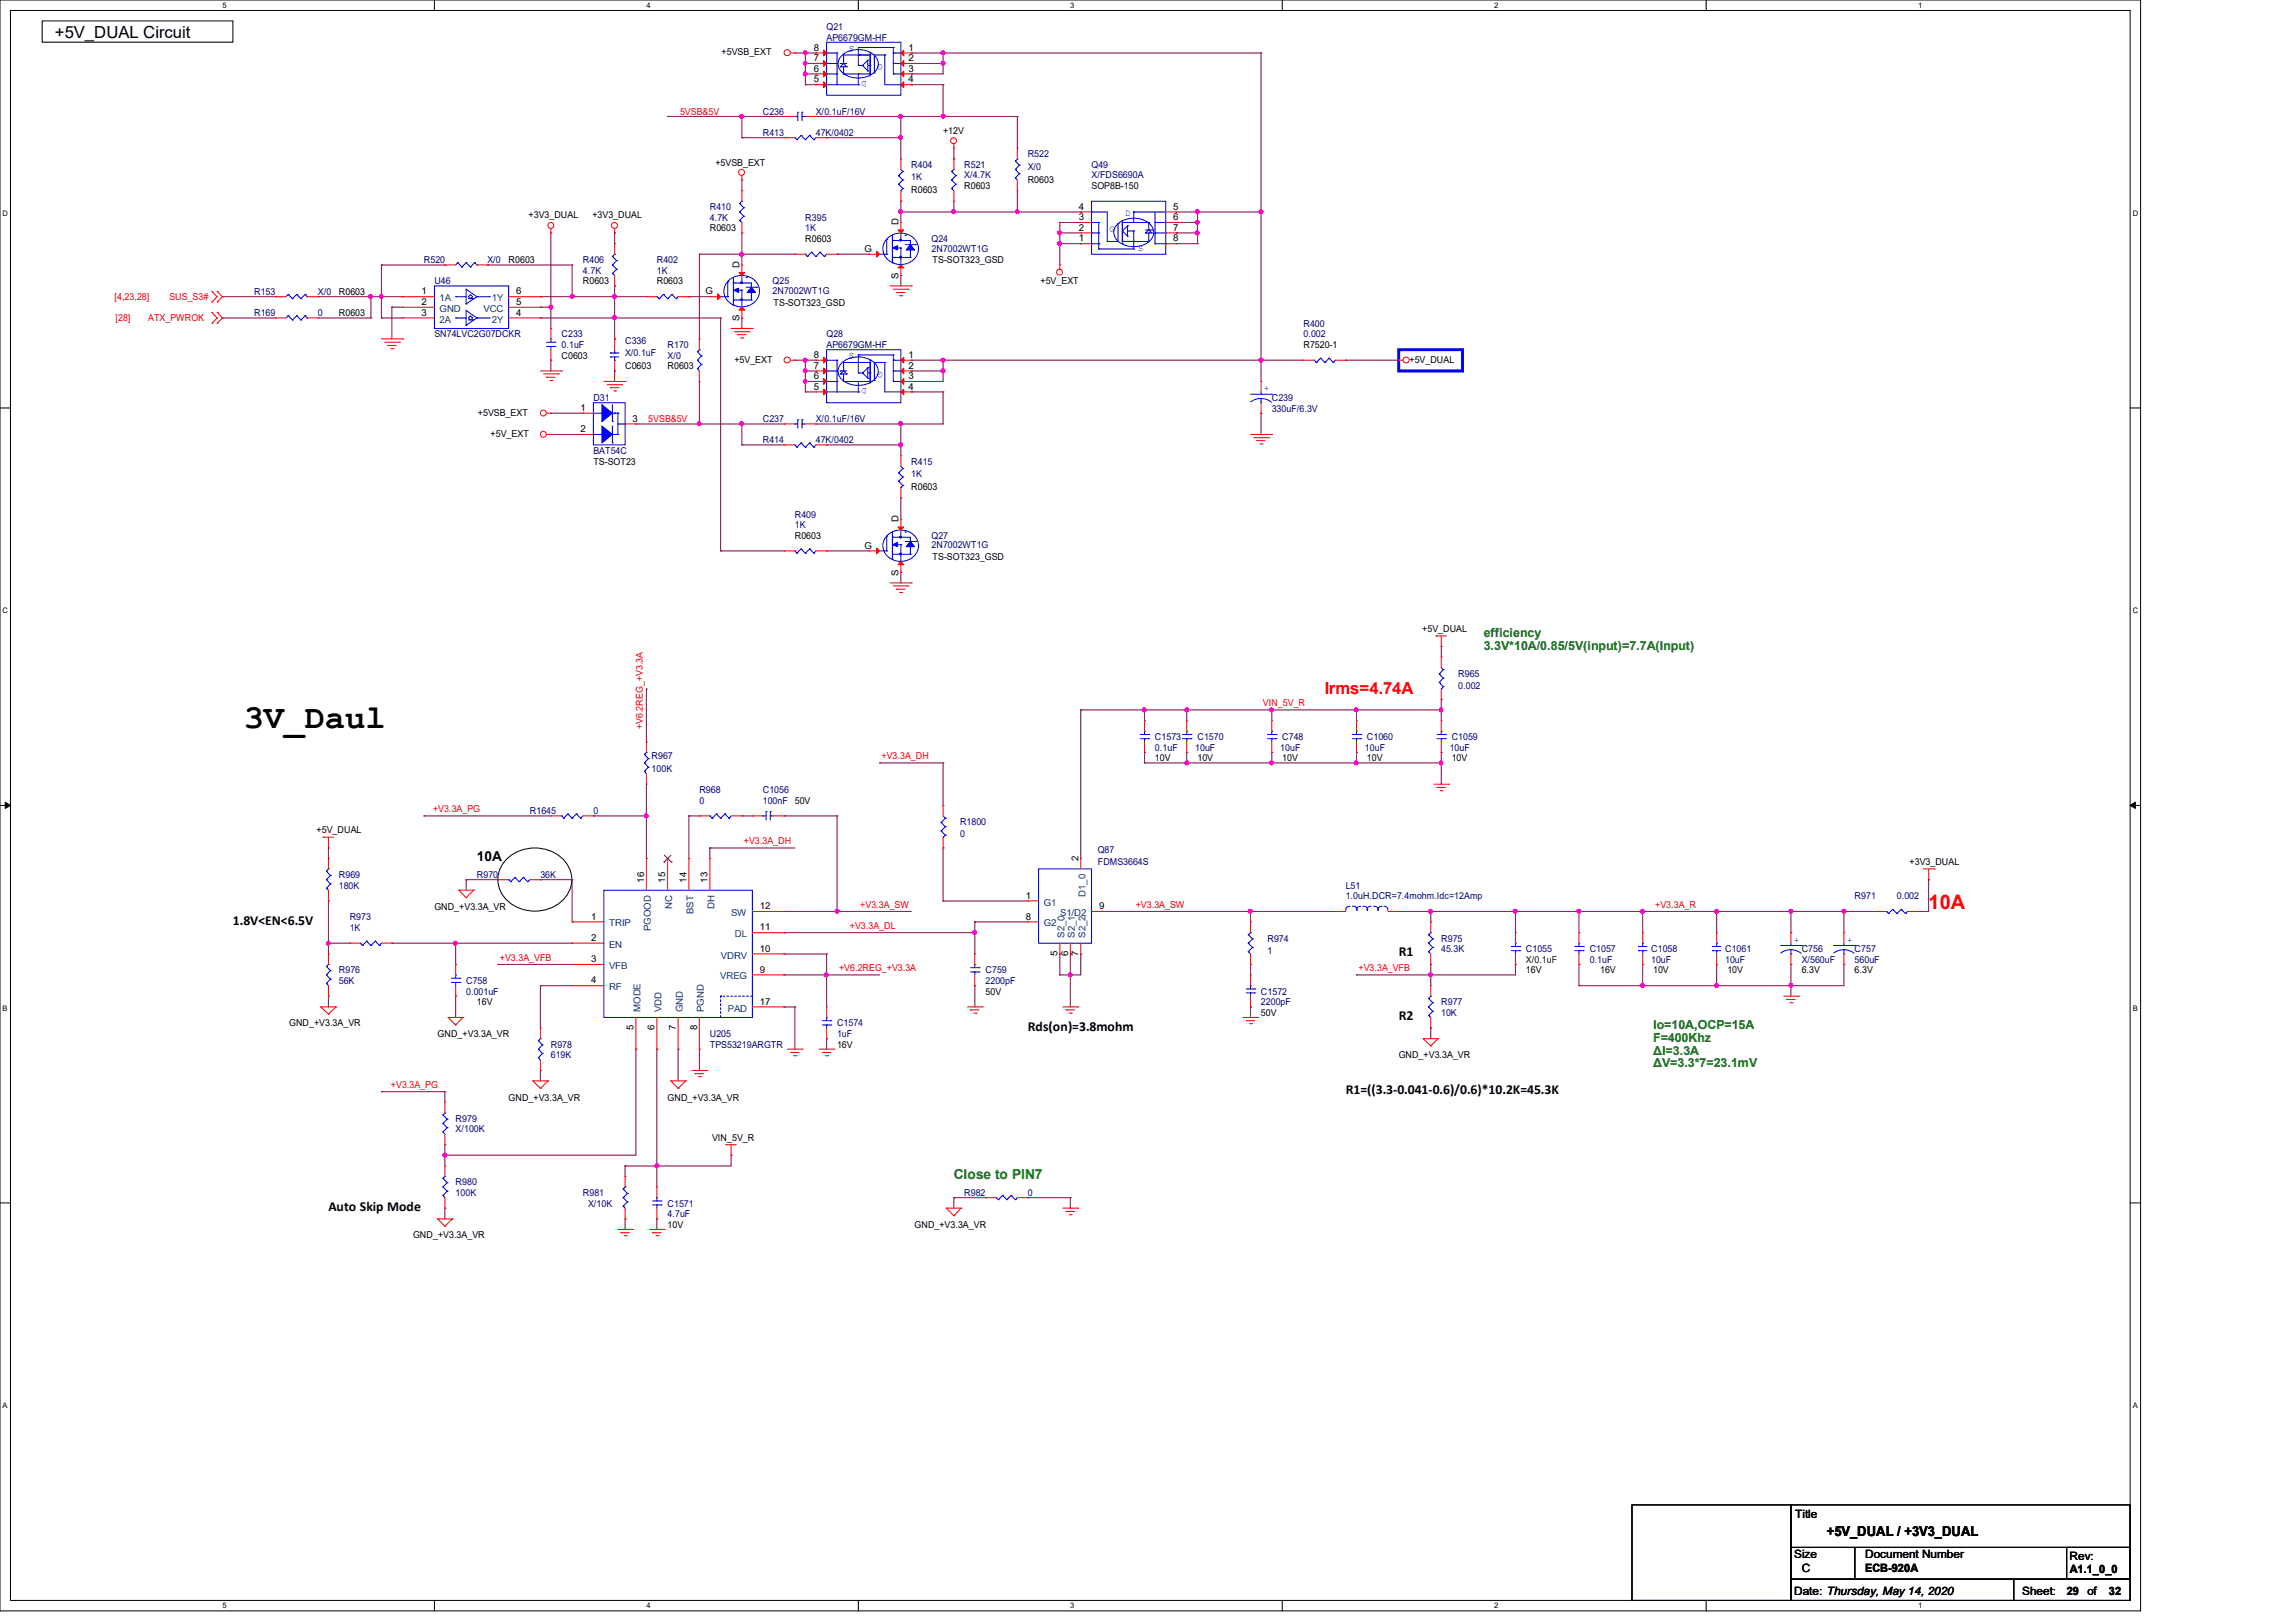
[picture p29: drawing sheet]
<svg xmlns="http://www.w3.org/2000/svg" width="297mm" height="210mm" viewBox="0 0 297 210" stroke-linecap="round" stroke-linejoin="round" font-family="sans-serif">
<defs><g id="words">
<text font-size="4.4" x="31.5" y="94.1">3V_Daul</text>
<text font-size="2.6" fill="#f00" x="249.6" y="117.6">10A</text>
<text font-size="2.2" x="7.1" y="4.9">+5V_DUAL Circuit</text>
<text font-size="2.2" fill="#f00" x="171.4" y="89.8">Irms=4.74A</text>
<g font-size="1.8">
<text x="61.7" y="111.4">10A</text>
<text x="30.1" y="119.6">1.8V&lt;EN&lt;6.5V</text>
<text x="181" y="123.7">R1</text>
<text x="181" y="132">R2</text>
<text x="133" y="133.3">Rds(on)=3.8mohm</text>
<text x="174.2" y="141.6">R1=((3.3-0.041-0.6)/0.6)*10.2K=45.3K</text>
<text x="42.5" y="156.7">Auto Skip Mode</text>
<text x="236.4" y="198.7">+5V_DUAL / +3V3_DUAL</text>
</g>
<text font-size="1.8" fill="#008000" x="123.4" y="152.5">Close to PIN7</text>
<g font-size="1.6" fill="#008000">
<text x="192" y="82.4">efficiency</text>
<text x="192" y="84.1">3.3V*10A/0.85/5V(input)=7.7A(Input)</text>
<text x="214" y="133.2">Io=10A,OCP=15A</text>
<text x="214" y="134.8">F=400Khz</text>
<text x="214" y="136.5">ΔI=3.3A</text>
<text x="214" y="138.1">ΔV=3.3*7=23.1mV</text>
</g>
<g font-size="1.5">
<text x="232.3" y="196.4">Title</text>
<text x="232.2" y="201.6">Size</text>
<text x="233.2" y="203.4">C</text>
<text x="241.4" y="201.6">Document Number</text>
<text x="241.4" y="203.4">ECB-920A</text>
<text x="267.8" y="201.8">Rev:</text>
<text x="267.9" y="203.5">A1.1_0_0</text>
<text x="232.2" y="206.4">Date: Thursday, May 14, 2020</text>
<text x="261.7" y="206.4">Sheet:</text>
<text x="267.5" y="206.4">29</text>
<text x="270.2" y="206.4">of</text>
<text x="272.9" y="206.4">32</text>
</g>
<g font-size="1.2" fill="#000080">
<text x="107" y="3.9">Q21</text>
<text x="107" y="5.2">AP6679GM-HF</text>
<text x="98.7" y="17.6">R413</text>
<text x="98.7" y="14.9">C236</text>
<text x="105.6" y="17.6">47K/0402</text>
<text x="105.6" y="14.9">X/0.1uF/16V</text>
<text x="117.9" y="21.7">R404</text>
<text x="117.9" y="23.3">1K</text>
<text x="124.8" y="21.7">R521</text>
<text x="124.8" y="23.1">X/4.7K</text>
<text x="133" y="20.3">R522</text>
<text x="133" y="22">X/0</text>
<text x="141.3" y="21.7">Q49</text>
<text x="141.3" y="23.1">X/FDS6690A</text>
<text x="91.9" y="27.2">R410</text>
<text x="91.9" y="28.6">4.7K</text>
<text x="104.2" y="28.6">R395</text>
<text x="104.2" y="29.9">1K</text>
<text x="54.9" y="34">R520</text>
<text x="63.1" y="34">X/0</text>
<text x="75.4" y="34">R406</text>
<text x="75.4" y="35.4">4.7K</text>
<text x="85" y="34">R402</text>
<text x="85" y="35.4">1K</text>
<text x="120.6" y="31.3">Q24</text>
<text x="120.6" y="32.6">2N7002WT1G</text>
<text x="32.9" y="38.1">R153</text>
<text x="32.9" y="40.9">R169</text>
<text x="41.1" y="38.1">X/0</text>
<text x="41.1" y="40.9">0</text>
<text x="56.2" y="36.8">U46</text>
<text x="100" y="36.8">Q25</text>
<text x="100" y="38">2N7002WT1G</text>
<text x="56.2" y="43.6">SN74LVC2G07DCKR</text>
<text x="72.7" y="43.6">C233</text>
<text x="72.7" y="45">0.1uF</text>
<text x="80.9" y="44.4">C336</text>
<text x="80.9" y="46.1">X/0.1uF</text>
<text x="86.4" y="45">R170</text>
<text x="86.4" y="46.4">X/0</text>
<text x="107" y="43.6">Q28</text>
<text x="107" y="45">AP6679GM-HF</text>
<text x="168.7" y="42.3">R400</text>
<text x="168.7" y="43.6">0.002</text>
<text x="76.8" y="51.9">D31</text>
<text x="164.6" y="51.9">C239</text>
<text x="164.6" y="53.3">330uF/6.3V</text>
<text x="76.8" y="58.7">BAT54C</text>
<text x="98.7" y="57.4">R414</text>
<text x="98.7" y="54.6">C237</text>
<text x="105.6" y="57.4">47K/0402</text>
<text x="105.6" y="54.6">X/0.1uF/16V</text>
<text x="117.9" y="60.1">R415</text>
<text x="117.9" y="61.8">1K</text>
<text x="102.9" y="67">R409</text>
<text x="102.9" y="68.3">1K</text>
<text x="120.6" y="69.7">Q27</text>
<text x="120.6" y="70.9">2N7002WT1G</text>
<text x="188.7" y="87.5">R965</text>
<text x="188.7" y="89.2">0.002</text>
<text x="149.5" y="95.8">C1573</text>
<text x="155" y="95.8">C1570</text>
<text x="165.9" y="95.8">C748</text>
<text x="176.9" y="95.8">C1060</text>
<text x="187.9" y="95.8">C1059</text>
<text x="84.3" y="98.3">R967</text>
<text x="84.3" y="99.9">100K</text>
<text x="149.5" y="97.2">0.1uF</text>
<text x="154.7" y="97.2">10uF</text>
<text x="165.7" y="97.2">10uF</text>
<text x="176.7" y="97.2">10uF</text>
<text x="187.6" y="97.2">10uF</text>
<text x="68.6" y="105.4">R1645</text>
<text x="76.8" y="105.4">0</text>
<text x="90.5" y="102.6">R968</text>
<text x="90.5" y="104">0</text>
<text x="98.7" y="102.6">C1056</text>
<text x="98.7" y="104">100nF</text>
<text x="124.2" y="106.7">R1800</text>
<text x="43.9" y="113.6">R969</text>
<text x="61.7" y="113.6">R970</text>
<text x="69.9" y="113.6">36K</text>
<text x="124.2" y="108.4">0</text>
<text x="142.1" y="110.3">Q87</text>
<text x="142.1" y="112">FDMS3664S</text>
<text x="43.9" y="115">180K</text>
<text x="45.3" y="119.1">R973</text>
<text x="174.2" y="115">L51</text>
<text x="174.2" y="116.3">1.0uH.DCR=7.4mohm.Idc=12Amp</text>
<text x="240" y="116.3">R971</text>
<text x="245.5" y="116.3">0.002</text>
<text x="43.9" y="125.9">R976</text>
<text x="45.3" y="120.4">1K</text>
<text x="127.5" y="125.9">C759</text>
<text x="164" y="121.8">R974</text>
<text x="164" y="123.5">1</text>
<text x="186.5" y="121.8">R975</text>
<text x="186.5" y="123.2">45.3K</text>
<text x="197.5" y="123.2">C1055</text>
<text x="205.7" y="123.2">C1057</text>
<text x="205.7" y="124.6">0.1uF</text>
<text x="213.7" y="123.2">C1058</text>
<text x="213.7" y="124.6">10uF</text>
<text x="223.3" y="123.2">C1061</text>
<text x="223.3" y="124.6">10uF</text>
<text x="233.2" y="123.2">C756</text>
<text x="233.2" y="124.6">X/560uF</text>
<text x="240" y="123.2">C757</text>
<text x="240" y="124.6">560uF</text>
<text x="43.9" y="127.3">56K</text>
<text x="60.3" y="127.3">C758</text>
<text x="60.3" y="128.7">0.001uF</text>
<text x="127.5" y="127.3">2200pF</text>
<text x="163.2" y="128.7">C1572</text>
<text x="163.2" y="130">2200pF</text>
<text x="186.5" y="130">R977</text>
<text x="186.5" y="131.4">10K</text>
<text x="71.3" y="135.5">R978</text>
<text x="71.3" y="136.9">619K</text>
<text x="91.9" y="134.2">U205</text>
<text x="91.9" y="135.5">TPS53219ARGTR</text>
<text x="108.3" y="132.8">C1574</text>
<text x="108.3" y="134.2">1uF</text>
<text x="59" y="145.2">R979</text>
<text x="59" y="146.5">X/100K</text>
<text x="59" y="153.4">R980</text>
<text x="59" y="154.7">100K</text>
<text x="75.4" y="154.7">R981</text>
<text x="124.8" y="154.7">R982</text>
<text x="133" y="154.7">0</text>
<text x="76.1" y="156.1">X/10K</text>
<text x="86.4" y="156.1">C1571</text>
<text x="86.4" y="157.5">4.7uF</text>
</g>
<g font-size="1.2" fill="#00f">
<text x="110.5" y="6" transform="rotate(-180 110.5 6)">S</text>
<text x="112.2" y="10.5" transform="rotate(-180 112.2 10.5)">D</text>
<text x="114.3" y="8.3" transform="rotate(-180 114.3 8.3)">G</text>
<text x="145.6" y="27.9">D</text>
<text x="143.6" y="30.1">G</text>
<text x="147.3" y="32.4">S</text>
<text x="110.5" y="45.7" transform="rotate(-180 110.5 45.7)">S</text>
<text x="112.2" y="50.2" transform="rotate(-180 112.2 50.2)">D</text>
<text x="114.3" y="48.1" transform="rotate(-180 114.3 48.1)">G</text>
<text x="163.6" y="50.6">+</text>
<text x="232.2" y="122">+</text>
<text x="239.1" y="122">+</text>
</g>
<g font-size="1.2">
<text x="93.4" y="7.2">+5VSB_EXT</text>
<text x="105.3" y="10.7">5</text>
<text x="105.3" y="9.3">6</text>
<text x="105.3" y="7.9">7</text>
<text x="105.3" y="6.6">8</text>
<text x="117.6" y="10.7">4</text>
<text x="117.6" y="9.3">3</text>
<text x="117.6" y="7.9">2</text>
<text x="117.6" y="6.6">1</text>
<text x="122" y="17.3">+12V</text>
<text x="92.6" y="21.4">+5VSB_EXT</text>
<text x="133" y="23.6">R0603</text>
<text x="68.4" y="28.2">+3V3_DUAL</text>
<text x="76.7" y="28.2">+3V3_DUAL</text>
<text x="91.9" y="29.9">R0603</text>
<text x="116.3" y="29.2" transform="rotate(-90 116.3 29.2)">D</text>
<text x="117.9" y="25">R0603</text>
<text x="124.8" y="24.4">R0603</text>
<text x="139.6" y="27.1">4</text>
<text x="139.6" y="28.5">3</text>
<text x="139.6" y="29.8">2</text>
<text x="141.3" y="24.4">SOP8B-150</text>
<text x="151.8" y="27.1">5</text>
<text x="151.8" y="28.5">6</text>
<text x="151.8" y="29.8">7</text>
<text x="65.8" y="34">R0603</text>
<text x="95.7" y="34.7" transform="rotate(-90 95.7 34.7)">D</text>
<text x="104.2" y="31.3">R0603</text>
<text x="111.9" y="32.6">G</text>
<text x="120.7" y="34">TS-SOT323_GSD</text>
<text x="139.6" y="31.2">1</text>
<text x="151.8" y="31.2">8</text>
<text x="43.9" y="38.1">R0603</text>
<text x="43.9" y="40.9">R0603</text>
<text x="54.6" y="38.1">1</text>
<text x="54.6" y="39.5">2</text>
<text x="54.6" y="40.9">3</text>
<text x="66.8" y="40.9">4</text>
<text x="66.8" y="39.5">5</text>
<text x="66.8" y="38.1">6</text>
<text x="75.4" y="36.8">R0603</text>
<text x="85" y="36.8">R0603</text>
<text x="91.3" y="38.1">G</text>
<text x="95.7" y="41.6" transform="rotate(-90 95.7 41.6)">S</text>
<text x="100.1" y="39.5">TS-SOT323_GSD</text>
<text x="116.3" y="36.1" transform="rotate(-90 116.3 36.1)">S</text>
<text x="134.7" y="36.8">+5V_EXT</text>
<text x="72.7" y="46.4">C0603</text>
<text x="80.9" y="47.8">C0603</text>
<text x="86.4" y="47.8">R0603</text>
<text x="95" y="46.9">+5V_EXT</text>
<text x="105.3" y="47.7">7</text>
<text x="105.3" y="46.3">8</text>
<text x="117.6" y="47.7">2</text>
<text x="117.6" y="46.3">1</text>
<text x="168.7" y="45">R7520-1</text>
<text x="182.4" y="46.9">+5V_DUAL</text>
<text x="61.8" y="53.8">+5VSB_EXT</text>
<text x="75.1" y="53.2">1</text>
<text x="105.3" y="50.4">5</text>
<text x="105.3" y="49.1">6</text>
<text x="117.6" y="50.4">4</text>
<text x="117.6" y="49.1">3</text>
<text x="63.5" y="56.6">+5V_EXT</text>
<text x="75.1" y="55.9">2</text>
<text x="81.9" y="54.6">3</text>
<text x="76.8" y="60.1">TS-SOT23</text>
<text x="117.9" y="63.4">R0603</text>
<text x="102.9" y="69.7">R0603</text>
<text x="111.9" y="71">G</text>
<text x="116.3" y="67.6" transform="rotate(-90 116.3 67.6)">D</text>
<text x="116.3" y="74.5" transform="rotate(-90 116.3 74.5)">S</text>
<text x="120.7" y="72.4">TS-SOT323_GSD</text>
<text x="184.1" y="81.8">+5V_DUAL</text>
<text x="149.5" y="98.5">10V</text>
<text x="155" y="98.5">10V</text>
<text x="165.9" y="98.5">10V</text>
<text x="176.9" y="98.5">10V</text>
<text x="187.9" y="98.5">10V</text>
<text x="41" y="107.8">+5V_DUAL</text>
<text x="102.9" y="104">50V</text>
<text x="139.6" y="111.5" transform="rotate(-90 139.6 111.5)">2</text>
<text x="247.1" y="112">+3V3_DUAL</text>
<text x="56.2" y="117.7">GND_+V3.3A_VR</text>
<text x="76.5" y="119">1</text>
<text x="83.4" y="114.2" transform="rotate(-90 83.4 114.2)">16</text>
<text x="86.1" y="114.2" transform="rotate(-90 86.1 114.2)">15</text>
<text x="88.9" y="114.2" transform="rotate(-90 88.9 114.2)">14</text>
<text x="91.6" y="114.2" transform="rotate(-90 91.6 114.2)">13</text>
<text x="98.3" y="117.6">12</text>
<text x="132.8" y="116.3">1</text>
<text x="132.8" y="119">8</text>
<text x="142.2" y="117.6">9</text>
<text x="76.5" y="121.7">2</text>
<text x="76.5" y="124.5">3</text>
<text x="98.3" y="125.9">9</text>
<text x="98.3" y="123.1">10</text>
<text x="98.3" y="120.4">11</text>
<text x="136.9" y="123.7" transform="rotate(-90 136.9 123.7)">5</text>
<text x="138.2" y="123.7" transform="rotate(-90 138.2 123.7)">6</text>
<text x="139.6" y="123.7" transform="rotate(-90 139.6 123.7)">7</text>
<text x="197.5" y="125.9">16V</text>
<text x="207.1" y="125.9">16V</text>
<text x="213.9" y="125.9">10V</text>
<text x="223.6" y="125.9">10V</text>
<text x="233.2" y="125.9">6.3V</text>
<text x="240" y="125.9">6.3V</text>
<text x="61.7" y="130">16V</text>
<text x="76.5" y="127.3">4</text>
<text x="98.3" y="130">17</text>
<text x="127.5" y="128.7">50V</text>
<text x="163.2" y="131.4">50V</text>
<text x="37.4" y="132.8">GND_+V3.3A_VR</text>
<text x="56.6" y="134.2">GND_+V3.3A_VR</text>
<text x="82" y="133.3" transform="rotate(-90 82 133.3)">5</text>
<text x="84.7" y="133.3" transform="rotate(-90 84.7 133.3)">6</text>
<text x="87.5" y="133.3" transform="rotate(-90 87.5 133.3)">7</text>
<text x="90.2" y="133.3" transform="rotate(-90 90.2 133.3)">8</text>
<text x="108.3" y="135.5">16V</text>
<text x="181" y="136.9">GND_+V3.3A_VR</text>
<text x="65.8" y="142.4">GND_+V3.3A_VR</text>
<text x="86.4" y="142.4">GND_+V3.3A_VR</text>
<text x="92.2" y="147.6">VIN_5V_R</text>
<text x="53.5" y="160.2">GND_+V3.3A_VR</text>
<text x="86.4" y="158.9">10V</text>
<text x="118.4" y="158.9">GND_+V3.3A_VR</text>
</g>
<g font-size="1.2" fill="#f00">
<text x="88" y="14.8">5VSB&amp;5V</text>
<text x="14.8" y="38.9">[4,23,28]</text>
<text x="14.9" y="41.6">[28]</text>
<text x="19.2" y="41.6">ATX_PWROK</text>
<text x="21.9" y="38.9">SUS_S3#</text>
<text x="83.9" y="54.6">5VSB&amp;5V</text>
<text x="83.2" y="94.4" transform="rotate(-90 83.2 94.4)">+V6.2REG_+V3.3A</text>
<text x="163.4" y="91.4">VIN_5V_R</text>
<text x="114.1" y="98.3">+V3.3A_DH</text>
<text x="56" y="105.1">+V3.3A_PG</text>
<text x="96.3" y="109.3">+V3.3A_DH</text>
<text x="111.3" y="117.5">+V3.3A_SW</text>
<text x="147" y="117.5">+V3.3A_SW</text>
<text x="214.2" y="117.5">+V3.3A_R</text>
<text x="64.7" y="124.3">+V3.3A_VFB</text>
<text x="108.6" y="125.7">+V6.2REG_+V3.3A</text>
<text x="110" y="120.2">+V3.3A_DL</text>
<text x="175.8" y="125.7">+V3.3A_VFB</text>
<text x="50.6" y="140.8">+V3.3A_PG</text>
</g>
<g font-size="1.2" fill="#004080">
<text x="56.9" y="39">1A</text>
<text x="56.9" y="40.3">GND</text>
<text x="56.9" y="41.7">2A</text>
<text x="62.6" y="40.3">VCC</text>
<text x="63.7" y="41.7">2Y</text>
<text x="63.7" y="39">1Y</text>
<text x="78.8" y="119.9">TRIP</text>
<text x="87" y="117.6" transform="rotate(-90 87 117.6)">NC</text>
<text x="89.7" y="118.3" transform="rotate(-90 89.7 118.3)">BST</text>
<text x="92.5" y="117.6" transform="rotate(-90 92.5 117.6)">DH</text>
<text x="94.6" y="118.5">SW</text>
<text x="135.1" y="117.2">G1</text>
<text x="135.1" y="119.9">G2</text>
<text x="137.2" y="118.5">S1/D2</text>
<text x="140.5" y="116" transform="rotate(-90 140.5 116)">D1_0</text>
<text x="78.8" y="122.6">EN</text>
<text x="78.8" y="125.4">VFB</text>
<text x="84.2" y="120.5" transform="rotate(-90 84.2 120.5)">PGOOD</text>
<text x="93.3" y="124">VDRV</text>
<text x="95.1" y="121.3">DL</text>
<text x="137.8" y="121.4" transform="rotate(-90 137.8 121.4)">S2_0</text>
<text x="139.1" y="121.4" transform="rotate(-90 139.1 121.4)">S2_1</text>
<text x="140.5" y="121.4" transform="rotate(-90 140.5 121.4)">S2_2</text>
<text x="78.8" y="128.1">RF</text>
<text x="82.9" y="131" transform="rotate(-90 82.9 131)">MODE</text>
<text x="85.6" y="131" transform="rotate(-90 85.6 131)">VDD</text>
<text x="88.3" y="131" transform="rotate(-90 88.3 131)">GND</text>
<text x="91.1" y="131" transform="rotate(-90 91.1 131)">PGND</text>
<text x="93.2" y="126.7">VREG</text>
<text x="94.2" y="130.9">PAD</text>
</g>
<text font-size="1.2" fill="#400000" x="197.5" y="124.6">X/0.1uF</text>
<g font-size="1">
<text x="28.8" y="1">5</text>
<text x="83.7" y="1">4</text>
<text x="138.5" y="1">3</text>
<text x="193.4" y="1">2</text>
<text x="248.2" y="1">1</text>
<text x=".3" y="27.9">D</text>
<text x="276" y="27.9">D</text>
<text x=".3" y="79.4">C</text>
<text x="276" y="79.4">C</text>
<text x=".3" y="130.8">B</text>
<text x="276" y="130.8">B</text>
<text x=".3" y="182.2">A</text>
<text x="276" y="182.2">A</text>
<text x="28.8" y="208.1">5</text>
<text x="83.7" y="208.1">4</text>
<text x="138.5" y="208.1">3</text>
<text x="193.4" y="208.1">2</text>
<text x="248.2" y="208.1">1</text>
</g>
</g></defs>
<path d="M0 0h277v208.4h-277zM1.4 1.4h274.3v205.7h-274.3z" fill="none" stroke="#000" stroke-width=".13"/>
<g fill="#fff">
<path d="M28.8 .1h.5v1.1h-.5z"/>
<path d="M28.8 207.2h.5v1.1h-.5z"/>
</g>
<path d="M56.2 0v1.4M56.2 207.1v1.3" fill="none" stroke="#000" stroke-width=".13"/>
<g fill="#fff">
<path d="M83.7 .1h.5v1.1h-.5z"/>
<path d="M83.7 207.2h.5v1.1h-.5z"/>
</g>
<path d="M111.1 0v1.4M111.1 207.1v1.3" fill="none" stroke="#000" stroke-width=".13"/>
<g fill="#fff">
<path d="M138.5 .1h.6v1.1h-.6z"/>
<path d="M138.5 207.2h.6v1.1h-.6z"/>
</g>
<path d="M165.9 0v1.4M165.9 207.1v1.3" fill="none" stroke="#000" stroke-width=".13"/>
<g fill="#fff">
<path d="M193.4 .1h.5v1.1h-.5z"/>
<path d="M193.4 207.2h.5v1.1h-.5z"/>
</g>
<path d="M220.8 0v1.4M220.8 207.1v1.3" fill="none" stroke="#000" stroke-width=".13"/>
<g fill="#fff">
<path d="M248.2 .1h.6v1.1h-.6z"/>
<path d="M248.2 207.2h.6v1.1h-.6z"/>
<path d="M.3 27.1h.8v1.1h-.8z"/>
<path d="M276 27.1h.7v1.1h-.7z"/>
<path d="M.3 78.5h.8v1.1h-.8z"/>
<path d="M276 78.5h.7v1.1h-.7z"/>
</g>
<path d="M0 52.8h1.4M275.7 52.8h1.3" fill="none" stroke="#000" stroke-width=".13"/>
<g fill="#fff">
<path d="M.3 129.9h.7v1.1h-.7z"/>
<path d="M276 129.9h.6v1.1h-.6z"/>
</g>
<path d="M0 104.2h1.4M275.7 104.2h1.3" fill="none" stroke="#000" stroke-width=".13"/>
<path d="M.7 103.8l.7 .4-.7 .4zM275.7 104.2l.7-.4v.8z" fill="#000" stroke="#000" stroke-width=".13"/>
<g fill="#fff">
<path d="M.3 181.4h.7v1.1h-.7z"/>
<path d="M276 181.4h.6v1.1h-.6z"/>
</g>
<path d="M5.5 2.7h24.6v2.8h-24.6zM65.6 111.2a5.3 5.3 0 0 1 7.7 .6 3.8 3.8 0 0 1-1.7 5.5 5.1 5.1 0 0 1-6.9-2.1 3.6 3.6 0 0 1 .9-4zM0 155.7h1.4M275.7 155.7h1.3M211.2 194.7h20.6v12.4h-20.6zM231.8 194.7h43.9v5.5h-43.9zM231.8 200.2h8.2v4.1h-8.2zM231.8 204.3h28.8v2.8h-28.8zM240 200.2h35.7v4.1h-35.7zM260.6 204.3h15.1v2.8h-15.1zM267.5 200.2h8.2v4.1h-8.2z" fill="none" stroke="#000" stroke-width=".13"/>
<path d="M181 45.3h8.3v2.7h-8.3z" fill="none" stroke="#00f" stroke-width=".38"/>
<g fill="none" stroke="#800040" stroke-width=".13">
<path d="M86.4 15.1h.1M86.4 15.1h15.1M96 15.1h.1M96 17.8h.1M96 15.1v2.7M96 17.8h5.5M102.9 6.9h.1M102.9 6.9h2.7M104.2 11h.1M104.2 6.9h.1M104.2 8.2h.1M104.2 9.6h.1"/>
<path d="M104.2 9.6h1.4M104.2 8.2h1.4M104.2 11h1.4M104.2 6.9v4.1M105.6 15.1h.1M105.6 15.1h26.1M107 17.8h.1M107 17.8h9.6M116.6 17.8h.1M116.6 15.1h.1M116.6 15.1v5.5M117.9 9.6h.1"/>
<path d="M117.9 8.2h.1M117.9 6.9h.1M117.9 11h.1M117.9 8.2h4.1M117.9 6.9h45.3M117.9 11h4.1M122 6.9h.1M122 8.2h.1M122 11h.1M122 15.1h.1M122 6.9v2.7h-4.1M122 11v4.1"/>
<path d="M123.4 19.2v1.4M131.7 15.1h.1M131.7 15.1v4.1M163.2 6.9h.1M163.2 6.9v42.5M28.8 38.4h.1M28.8 38.4h6.8M41.1 38.4h11M48 38.4h.1M48 38.4v2.7M49.4 38.4h.1M49.4 34.3h.1"/>
<path d="M49.4 34.3v6.8M49.4 34.3h8.2M50.7 39.8h.1M50.7 39.8h1.4M50.7 39.8v4.1M63.1 34.3h.1M63.1 34.3h10.9M69.9 39.8h.1M69.9 38.4h.1M69.9 38.4h13.8M69.9 39.8h1.4M71.3 39.8h.1"/>
<path d="M71.3 30.1h.1M71.3 30.1v12.4M74 38.4h.1M74 34.3h.1M74 34.3v4.1M79.5 37h.1M79.5 38.4h.1M79.5 30.1h.1M79.5 30.1v1.4M79.5 37v6.9M89.2 38.4h.1M89.2 38.4h2.7"/>
<path d="M90.5 32.9h.1M90.5 32.9h12.4M90.5 32.9v11M96 32.9h.1M96 23.3h.1M96 30.1h.1M96 23.3v1.4M96 30.1v4.2M108.3 32.9h.1M108.3 32.9h4.1M116.6 27.4h.1M116.6 35.6h.1"/>
<path d="M116.6 26h.1M116.6 26v2.8M116.6 35.6v1.4M116.6 27.4h23.3M123.4 27.4h.1M123.4 20.6h.1M123.4 26v1.4M131.7 27.4h.1M131.7 24.7v2.7M137.2 31.5h.1M137.2 30.1h.1M137.2 28.8h.1"/>
<path d="M137.2 28.8v5.5M137.2 28.8h2.7M137.2 30.1h2.7M137.2 31.5h2.7M139.9 27.4h.1M139.9 28.8h.1M139.9 31.5h.1M152.2 30.1h.1M152.2 27.4h11M152.2 28.8h2.8M152.2 30.1h2.8M152.2 31.5h2.8"/>
<path d="M155 27.4h.1M155 28.8h.1M155 30.1h.1M155 31.5h.1M155 27.4v4.1M163.2 27.4h.1M28.8 41.1h.1M28.8 41.1h6.8M41.1 41.1h6.9M48 41.1h.1M49.4 41.1h.1M49.4 41.1h2.7"/>
<path d="M69.9 41.1h.1M69.9 41.1h23.4M71.3 53.5h.1M71.3 56.2h.1M71.3 46.6h.1M71.3 53.5h4.1M71.3 56.2h4.1M71.3 46.6v1.4M79.5 41.1h.1M79.5 43.9h.1M79.5 48h.1M79.5 48v1.4"/>
<path d="M82.3 54.9h.1M82.3 54.9h19.2M90.5 54.9h.1M90.5 49.4v5.5M93.3 41.1h.1M93.3 41.1v30.2M96 54.9h.1M96 57.6h.1M96 41.1h.1M96 41.1v1.4M96 54.9v2.7M96 57.6h5.5"/>
<path d="M102.9 46.6h.1M102.9 46.6h2.7M104.2 46.6h.1M104.2 48h.1M104.2 49.4h.1M104.2 50.7h.1M104.2 49.4h1.4M104.2 48h1.4M104.2 46.6v4.1M104.2 50.7h1.4M105.6 54.9h.1M107 57.6h.1"/>
<path d="M107 57.6h9.6M116.6 54.9h.1M116.6 57.6h.1M116.6 54.9v4.1M117.9 49.4h.1M117.9 48h.1M117.9 46.6h.1M117.9 50.7h.1M117.9 48h4.1M117.9 46.6h50.8M117.9 50.7h4.1M122 46.6h.1"/>
<path d="M122 48h.1M122 50.7h.1M122 50.7v4.2h-16.4M122 46.6v2.8h-4.1M163.2 53.5h.1M163.2 46.6h.1M163.2 53.5v2.7M174.2 46.6h.1M174.2 46.6h6.8M93.3 71.3h.1M93.3 71.3h8.2M107 71.3h.1"/>
<path d="M107 71.3h5.4M116.6 64.4h.1M116.6 74h.1M116.6 64.4v2.8M116.6 74v1.4M83.7 89.2h.1M83.7 89.2v6.8M113.8 98.7h.1M113.8 98.7h8.2M122 98.7h.1M122 98.7v5.5M139.9 91.9h.1"/>
<path d="M139.9 91.9v19.2M139.9 91.9h46.6M148.1 98.7h.1M148.1 97.4h.1M148.1 91.9h.1M148.1 98.7h38.4M148.1 91.9v1.4M148.1 97.4v1.3M153.6 98.7h.1M153.6 91.9h.1M153.6 97.4h.1M153.6 91.9v1.4"/>
<path d="M153.6 97.4v1.3M164.6 98.7h.1M164.6 91.9h.1M164.6 97.4h.1M164.6 91.9v1.4M164.6 97.4v1.3M175.6 98.7h.1M175.6 91.9h.1M175.6 97.4h.1M175.6 91.9v1.4M175.6 97.4v1.3M186.5 98.7h.1"/>
<path d="M186.5 97.4h.1M186.5 90.5h.1M186.5 91.9h.1M186.5 83.7h.1M186.5 83.7v1.3M186.5 90.5v2.8M186.5 97.4v4.1M42.5 116.6h.1M42.5 109.7h.1M42.5 109.7v1.4M42.5 116.6v6.8M54.9 105.6h.1"/>
<path d="M54.9 105.6h16.4M60.3 113.8h.1M60.3 113.8v1.4M60.3 113.8h4.1M69.9 113.8h.1M69.9 113.8h4.1M74 113.8h.1M74 113.8v5.5M76.8 105.6h.1M76.8 105.6h6.9M83.7 111.1h.1M83.7 105.6h.1"/>
<path d="M83.7 101.5v9.6M89.2 105.6h.1M89.2 105.6h1.3M89.2 105.6v5.5M91.9 109.7h.1M91.9 109.7v1.4M91.9 109.7h11M96 105.6h.1M96 105.6h1.4M101.5 105.6h.1M101.5 117.9h.1M101.5 105.6h6.8"/>
<path d="M101.5 117.9h16.4M108.3 105.6h.1M108.3 117.9h.1M108.3 105.6v12.3M122 109.7h.1M122 116.6h.1M122 109.7v6.9M122 116.6h11M126.2 119.3h.1M126.2 119.3v4.1M126.2 119.3h6.8M142.6 117.9h.1"/>
<path d="M142.6 117.9h30.2M161.8 117.9h.1M161.8 117.9v1.4M181 117.9h.1M181 117.9h61.7M185.2 117.9h.1M185.2 117.9v1.4M196.1 117.9h.1M196.1 117.9v2.8M204.3 117.9h.1M204.3 117.9v2.8M212.6 117.9h.1"/>
<path d="M212.6 117.9v2.8M222.2 117.9h.1M222.2 117.9v2.8M231.8 117.9h.1M231.8 117.9v2.8M238.6 117.9h.1M238.6 117.9v2.8M248.2 117.9h.1M249.6 113.8h.1M249.6 113.8v4.1h-1.4M42.5 122h.1M42.5 128.9h.1"/>
<path d="M42.5 128.9v1.4M42.5 122h2.8M50.7 122h.1M50.7 122h23.3M59 122h.1M59 128.9h.1M59 122v2.8M59 128.9v2.8M64.4 124.8h.1M64.4 124.8h9.6M69.9 127.6h.1M69.9 138.5h.1"/>
<path d="M69.9 127.6h4.1M69.9 127.6v5.4M69.9 138.5v1.4M82.3 135.8h.1M82.3 135.8v13.7h-24.7M85 135.8h.1M85 135.8v17.8M87.8 135.8h.1M87.8 135.8v4.1M90.5 135.8h.1M90.5 135.8v2.7M101.5 120.7h.1"/>
<path d="M101.5 123.4h.1M101.5 126.2h.1M101.5 130.3h.1M101.5 126.2h12.3M101.5 120.7h24.7M101.5 123.4h5.5M101.5 130.3h1.4M102.9 130.3h.1M102.9 130.3v5.5M107 134.4h.1M107 126.2h.1M107 123.4h.1"/>
<path d="M107 123.4v6.9M107 134.4v1.4M126.2 127.6h.1M126.2 120.7h.1M126.2 127.6v2.7M137.2 126.2h.1M137.2 123.4h.1M137.2 123.4v2.8M138.5 126.2h.1M138.5 123.4h.1M138.5 123.4v6.9M139.9 123.4h.1"/>
<path d="M139.9 123.4v2.8h-2.7M161.8 130.3h.1M161.8 124.8h.1M161.8 124.8v1.4M161.8 130.3v1.4M175.6 126.2h.1M185.2 126.2h.1M185.2 124.8h.1M185.2 133h.1M185.2 124.8v2.8M185.2 133v1.4M196.1 124.8h.1"/>
<path d="M196.1 124.8v1.4h-20.5M204.3 127.6h.1M204.3 124.8h.1M204.3 124.8v2.8M212.6 127.6h.1M212.6 124.8h.1M212.6 124.8v2.8M222.2 127.6h.1M222.2 124.8h.1M222.2 124.8v2.8M231.8 127.6h.1M231.8 124.8h.1"/>
<path d="M231.8 124.8v4.1M238.6 124.8h.1M238.6 124.8v2.8h-34.3M49.4 141.3h.1M49.4 141.3h8.2M57.6 149.5h.1M57.6 148.1h.1M57.6 141.3h.1M57.6 156.3h.1M57.6 141.3v1.3M57.6 148.1v2.8M57.6 156.3v1.4"/>
<path d="M80.9 150.9h.1M80.9 157.7h.1M80.9 150.9v1.3M80.9 157.7v1.4M85 150.9h.1M85 157.7h.1M85 157.7v1.4M94.6 149.5h.1M94.6 149.5v1.4h-13.7M123.4 155h.1M123.4 155v1.3M123.4 155h4.2"/>
<path d="M133 155h.1M133 155h5.5M138.5 155h.1M138.5 155v1.3"/>
</g>
<g fill="#f0f" stroke="#f0f" stroke-width=".13">
<circle cx="116.5" cy="57.6" r=".25"/>
<circle cx="116.5" cy="17.8" r=".25"/>
<circle cx="122" cy="48" r=".25"/>
<circle cx="122" cy="8.2" r=".25"/>
<circle cx="96" cy="32.9" r=".25"/>
<circle cx="96" cy="54.8" r=".25"/>
<circle cx="163.2" cy="46.6" r=".25"/>
<circle cx="122" cy="46.6" r=".25"/>
<circle cx="104.2" cy="6.8" r=".24"/>
<circle cx="104.2" cy="8.2" r=".24"/>
<circle cx="104.2" cy="9.6" r=".24"/>
<circle cx="122" cy="6.8" r=".25"/>
<circle cx="104.2" cy="46.6" r=".24"/>
<circle cx="104.2" cy="48" r=".24"/>
<circle cx="104.2" cy="49.3" r=".24"/>
<circle cx="96" cy="15" r=".25"/>
<circle cx="49.3" cy="38.3" r=".24"/>
<circle cx="79.5" cy="38.4" r=".25"/>
<circle cx="71.3" cy="39.8" r=".25"/>
<circle cx="79.5" cy="41.1" r=".25"/>
<circle cx="116.5" cy="15" r=".25"/>
<circle cx="116.5" cy="54.8" r=".25"/>
<circle cx="48" cy="38.4" r=".25"/>
<circle cx="90.5" cy="54.8" r=".24"/>
<circle cx="74" cy="38.4" r=".25"/>
<circle cx="123.4" cy="27.4" r=".25"/>
<circle cx="116.5" cy="27.4" r=".25"/>
<circle cx="131.6" cy="27.4" r=".24"/>
<circle cx="122" cy="15" r=".25"/>
<circle cx="137.1" cy="30.1" r=".25"/>
<circle cx="137.1" cy="31.5" r=".25"/>
<circle cx="163.2" cy="27.4" r=".25"/>
<circle cx="154.9" cy="27.4" r=".25"/>
<circle cx="154.9" cy="28.8" r=".25"/>
<circle cx="154.9" cy="30.1" r=".25"/>
<circle cx="238.6" cy="117.9" r=".25"/>
<circle cx="231.8" cy="127.5" r=".25"/>
<circle cx="222.2" cy="127.5" r=".25"/>
<circle cx="212.6" cy="127.5" r=".25"/>
<circle cx="175.5" cy="98.7" r=".25"/>
<circle cx="164.5" cy="98.7" r=".25"/>
<circle cx="153.6" cy="98.7" r=".25"/>
<circle cx="186.5" cy="98.7" r=".24"/>
<circle cx="185.1" cy="126.2" r=".25"/>
<circle cx="231.8" cy="117.9" r=".25"/>
<circle cx="42.5" cy="122" r=".24"/>
<circle cx="58.9" cy="122" r=".25"/>
<circle cx="161.8" cy="117.9" r=".25"/>
<circle cx="126.2" cy="120.7" r=".25"/>
<circle cx="83.6" cy="105.6" r=".24"/>
<circle cx="85" cy="150.8" r=".25"/>
<circle cx="196.1" cy="117.9" r=".25"/>
<circle cx="185.1" cy="117.9" r=".25"/>
<circle cx="222.2" cy="117.9" r=".25"/>
<circle cx="153.6" cy="91.9" r=".25"/>
<circle cx="212.6" cy="117.9" r=".25"/>
<circle cx="204.3" cy="117.9" r=".25"/>
<circle cx="106.9" cy="126.2" r=".25"/>
<circle cx="148.1" cy="91.9" r=".25"/>
<circle cx="57.6" cy="149.5" r=".25"/>
<circle cx="108.3" cy="117.9" r=".25"/>
<circle cx="186.5" cy="91.9" r=".24"/>
<circle cx="175.5" cy="91.9" r=".25"/>
<circle cx="164.5" cy="91.9" r=".25"/>
<circle cx="138.5" cy="126.1" r=".24"/>
</g>
<g fill="none" stroke="#f00" stroke-width=".13">
<path d="M101.5 17.8h.1M101.5 15.1h.1M101.5 17.8h1.4M101.5 15.1h1.4M102.3 6.9h.6M102.9 6.9h.1M104.2 15.1h1.4M105.6 11h.1M105.6 9.6h.1M105.6 8.2h.1M105.6 6.9h.1M105.6 15.1h.1"/>
<path d="M105.6 6.9h1.4M105.6 11h1.4M105.6 9.6h1.4M105.6 8.2h1.4M105.6 17.8h1.4M107 17.8h.1M116.6 6.9h1.3M116.6 11h1.3M116.6 9.6h1.3M116.6 8.2h1.3M117.9 11h.1M117.9 9.6h.1"/>
<path d="M117.9 8.2h.1M117.9 6.9h.1M123.4 19.2h.1M123.4 18.6v.6M131.7 19.2h.1M131.7 19.2v1.4M27.4 37.7h.1M27.4 39.1h.1M27.4 37.7l.7 .7-.7 .7M28.1 39.1h.1M28.1 37.7h.1M28.1 37.7l.7 .7-.7 .7"/>
<path d="M35.6 38.4h.1M35.6 38.4h1.4M39.8 38.4h1.3M41.1 38.4h.1M52.1 38.4h.1M52.1 39.8h.1M52.1 38.4h4.1M52.1 39.8h4.1M57.6 34.3h.1M57.6 34.3h1.4M61.7 34.3h1.4M63.1 34.3h.1"/>
<path d="M65.8 38.4h4.1M65.8 39.8h4.1M69.9 39.8h.1M69.9 38.4h.1M71.3 30.1h.1M71.3 29.6v.5M79.5 30.1h.1M79.5 37h.1M79.5 31.5h.1M79.5 29.6v.5M79.5 31.5v1.4M79.5 35.6v1.4"/>
<path d="M83.7 38.4h.1M83.7 38.4h1.3M87.8 38.4h1.4M89.2 38.4h.1M91.9 38.4h.1M91.9 38.4h1.4M96 23.3h.1M96 30.1h.1M96 24.7h.1M96 34.3h.1M96 22.7v.6M96 24.7v1.3"/>
<path d="M96 28.8v1.3M96 34.3v1.3M96 39.8v1.3M102.9 32.9h.1M102.9 32.9h1.3M107 32.9h1.3M108.3 32.9h.1M112.4 32.9h.1M112.4 32.9h1.4M115.2 37h2.7M115.6 37.4h1.9M116 37.8h.1"/>
<path d="M116 37.8h1.1M116.4 38.3h.3M116.6 28.8h.1M116.6 35.6h.1M116.6 20.6h.1M116.6 26h.1M116.6 20.6v1.3M116.6 24.7v1.3M116.6 28.8v1.3M116.6 34.3v1.3M116.7 38.3h.1M117.5 37.4h.1"/>
<path d="M117.9 37h.1M123.4 26h.1M123.4 20.6h.1M123.4 20.6v1.3M123.4 24.7v1.3M131.7 24.7h.1M131.7 23.3v1.4M137.2 34.3h.1M137.2 34.3v.5M139.9 27.4h.1M139.9 28.8h.1M139.9 30.1h.1"/>
<path d="M139.9 31.5h.1M139.9 27.4h1.4M139.9 28.8h1.4M139.9 30.1h1.4M139.9 31.5h1.4M150.9 27.4h1.3M150.9 28.8h1.3M150.9 30.1h1.3M150.9 31.5h1.3M152.2 27.4h.1M152.2 28.8h.1M152.2 30.1h.1"/>
<path d="M152.2 31.5h.1M27.4 40.4h.1M27.4 41.8h.1M27.4 40.4l.7 .7-.7 .7M28.1 41.8h.1M28.1 40.4h.1M28.1 40.4l.7 .7-.7 .7M35.6 41.1h.1M35.6 41.1h1.4M39.8 41.1h1.3M41.1 41.1h.1M49.4 43.9h2.7"/>
<path d="M49.8 44.3h1.9M50.2 44.7h.1M50.2 44.7h1.1M50.6 45.1h.3M50.9 45.1h.1M51.7 44.3h.1M52.1 43.9h.1M52.1 41.1h.1M52.1 41.1h4.1M65.8 41.1h4.1M69.9 41.1h.1M69.9 48h2.8"/>
<path d="M70.4 48.4h1.9M70.7 48.8h.1M70.7 53.5h.6M70.7 56.2h.6M70.7 48.8h1.1M71.2 49.2h.3M71.3 53.5h.1M71.3 56.2h.1M71.3 46.6h.1M71.3 42.5h.1M71.3 42.5v1.4M71.3 45.3v1.3"/>
<path d="M71.5 49.2h.1M72.3 48.4h.1M72.7 48h.1M75.4 53.5h.1M75.4 56.2h.1M75.4 53.5h1.4M75.4 56.2h1.4M78.1 49.4h2.8M78.6 49.8h1.9M79 50.2h.1M79 50.2h1.1M79.4 50.6h.3"/>
<path d="M79.5 43.9h.1M79.5 48h.1M79.5 43.9v1.4M79.5 46.6v1.4M79.7 50.6h.1M80.5 49.8h.1M80.9 49.4h.1M80.9 54.9h1.4M82.3 54.9h.1M90.5 49.4h.1M90.5 43.9h.1M90.5 43.9v1.4"/>
<path d="M90.5 48v1.4M94.6 42.5h2.8M95 42.9h1.9M95.5 43.3h.1M95.5 43.3h1.1M95.8 43.7h.3M96 41.1h.1M96.1 43.7h.1M96.9 42.9h.1M97.4 42.5h.1M101.5 57.6h.1M101.5 54.9h.1"/>
<path d="M101.5 57.6h1.4M101.5 54.9h1.4M102.3 46.6h.6M102.9 46.6h.1M104.2 54.9h1.4M105.6 50.7h.1M105.6 49.4h.1M105.6 48h.1M105.6 46.6h.1M105.6 54.9h.1M105.6 46.6h1.4M105.6 48h1.4"/>
<path d="M105.6 49.4h1.4M105.6 50.7h1.4M105.6 57.6h1.4M107 57.6h.1M116.6 59h.1M116.6 46.6h1.3M116.6 48h1.3M116.6 49.4h1.3M116.6 59v1.3M116.6 50.7h1.3M117.9 50.7h.1M117.9 49.4h.1"/>
<path d="M117.9 48h.1M117.9 46.6h.1M161.8 56.2h2.8M162.3 56.6h1.9M162.6 57h.1M162.6 57h1.1M163.1 57.4h.2M163.2 49.4h.1M163.2 53.5h.1M163.2 49.4v1.3M163.2 52.1v1.4M163.3 57.4h.1"/>
<path d="M164.2 56.6h.1M164.6 56.2h.1M168.7 46.6h.1M168.7 46.6h1.4M172.8 46.6h1.4M174.2 46.6h.1M181 46.6h.1M181 46.6h.6M101.5 71.3h.1M101.5 71.3h1.4M105.6 71.3h1.4M107 71.3h.1"/>
<path d="M112.4 71.3h.1M112.4 71.3h1.4M115.2 75.4h2.7M115.6 75.8h1.9M116 76.2h.1M116 76.2h1.1M116.4 76.7h.3M116.6 64.4h.1M116.6 67.2h.1M116.6 74h.1M116.6 63.1v1.3M116.6 67.2v1.4"/>
<path d="M116.6 72.7v1.3M116.7 76.7h.1M117.5 75.8h.1M117.9 75.4h.1M83.7 96h.1M83.7 96v1.4M148.1 97.4h.1M148.1 93.3h.1M148.1 93.3v1.3M148.1 96v1.4M153.6 97.4h.1M153.6 93.3h.1"/>
<path d="M153.6 93.3v1.3M153.6 96v1.4M164.6 97.4h.1M164.6 93.3h.1M164.6 93.3v1.3M164.6 96v1.4M175.6 97.4h.1M175.6 93.3h.1M175.6 93.3v1.3M175.6 96v1.4M185.8 82.3h.1M185.8 82.3h1.4"/>
<path d="M186.5 83.7h.1M186.5 97.4h.1M186.5 93.3h.1M186.5 85h.1M186.5 90.5h.1M186.5 82.3v1.4M186.5 85v1.4M186.5 89.2v1.3M186.5 93.3v1.3M186.5 96v1.4M41.8 108.3h.1M41.8 108.3h1.4"/>
<path d="M42.5 109.7h.1M42.5 116.6h.1M42.5 111.1h.1M42.5 108.3v1.4M42.5 111.1v1.3M42.5 115.2v1.4M59.4 115.2h.1M59.4 115.2h1.9M59.4 115.2l.9 1M60.3 116.2h.1M61.3 115.2h.1M61.3 115.2l-1 1"/>
<path d="M64.4 113.8h.1M64.4 113.8h1.4M68.6 113.8h1.3M69.9 113.8h.1M71.3 105.6h.1M71.3 105.6h1.4M74 119.3h.1M74 119.3h4.1M75.4 105.6h1.4M76.8 105.6h.1M83.7 111.1h.1M83.7 101.5h.1"/>
<path d="M83.7 100.1v1.4M83.7 111.1v4.1M86.4 111.1h.1M86.4 111.1v4.1M89.2 111.1h.1M89.2 111.1v4.1M90.5 105.6h.1M90.5 105.6h1.4M91.9 111.1h.1M91.9 111.1v4.1M94.6 105.6h1.4M96 105.6h.1"/>
<path d="M97.4 105.6h.1M97.4 117.9h4.1M97.4 105.6h1.3M100.1 105.6h1.4M101.5 117.9h.1M101.5 105.6h.1M122 104.2h.1M122 109.7h.1M122 104.2v1.4M122 108.3v1.4M133 116.6h.1M133 119.3h.1"/>
<path d="M133 119.3h1.4M133 116.6h1.4M139.9 111.1h.1M139.9 111.1v1.3M141.3 117.9h1.3M142.6 117.9h.1M161.8 119.3h.1M161.8 119.3v1.4M172.8 117.9h.1M172.8 117.9h1.4M179.7 117.9h1.3M181 117.9h.1"/>
<path d="M185.2 119.3h.1M185.2 119.3v1.4M185.5 101.5h2M186 101.9h.1M186 101.9h1.1M186.4 102.3h.2M186.6 102.3h.1M187.5 101.5h.1M242.7 117.9h.1M242.7 117.9h1.4M246.9 117.9h1.3M248.2 117.9h.1"/>
<path d="M248.9 112.4h1.4M249.6 113.8h.1M249.6 112.4v1.4M250.3 112.4h.1M41.5 130.3h.1M41.5 130.3h2M41.5 130.3l1 .9M42.5 131.2h.1M42.5 128.9h.1M42.5 123.4h.1M42.5 123.4v1.4M42.5 127.6v1.3"/>
<path d="M43.5 130.3h.1M43.5 130.3l-1 .9M45.3 122h.1M45.3 122h1.3M49.4 122h1.3M50.7 122h.1M58 131.7h.1M58 131.7h1.9M58 131.7l1 .9M59 132.6h.1M59 128.9h.1M59 124.8h.1"/>
<path d="M59 124.8v1.4M59 127.6v1.3M59.9 131.7h.1M59.9 131.7l-.9 .9M69 139.9h.1M69 139.9h1.9M69 139.9l.9 .9M69.9 138.5h.1M69.9 133h.1M69.9 133v1.4M69.9 137.2v1.3M70.9 139.9h.1"/>
<path d="M70.9 139.9l-1 .9M74 122h.1M74 124.8h.1M74 127.6h.1M74 122h4.1M74 124.8h4.1M74 127.6h4.1M82.3 135.8h.1M82.3 131.7v4.1M85 135.8h.1M85 131.7v4.1M86.8 139.9h.1"/>
<path d="M86.8 139.9h1.9M86.8 139.9l1 .9M87.8 135.8h.1M87.8 131.7v4.1M88.7 139.9h.1M88.7 139.9l-.9 .9M89.5 138.5h2M90 138.9h.1M90 138.9h1.1M90.4 139.3h.2M90.5 135.8h.1M90.5 131.7v4.1"/>
<path d="M90.6 139.3h.1M91.5 138.5h.1M97.4 130.3h4.1M97.4 126.2h4.1M97.4 123.4h4.1M97.4 120.7h4.1M101.5 126.2h.1M101.5 123.4h.1M101.5 120.7h.1M101.5 130.3h.1M101.9 135.8h1.9M102.3 136.2h.1"/>
<path d="M102.3 136.2h1.1M102.7 136.6h.3M103 136.6h.1M103.8 135.8h.1M106 135.8h1.9M106.4 136.2h.1M106.4 136.2h1.1M106.8 136.6h.3M107 134.4h.1M107 130.3h.1M107 130.3v1.4M107 133v1.4"/>
<path d="M107.1 136.6h.1M107.9 135.8h.1M125.2 130.3h1.9M125.6 130.7h.1M125.6 130.7h1.1M126 131.1h.3M126.2 127.6h.1M126.2 123.4h.1M126.2 123.4v1.4M126.2 126.2v1.4M126.3 131.1h.1M127.1 130.3h.1"/>
<path d="M137.2 123.4h.1M137.2 122v1.4M137.5 130.3h2M138 130.7h.1M138 130.7h1.1M138.4 131.1h.2M138.5 123.4h.1M138.5 122v1.4M138.6 131.1h.1M139.5 130.3h.1M139.9 123.4h.1M139.9 122v1.4"/>
<path d="M160.9 131.7h1.9M161.3 132.1h.1M161.3 132.1h1.1M161.7 132.5h.3M161.8 130.3h.1M161.8 126.2h.1M161.8 124.8h.1M161.8 123.4v1.4M161.8 126.2v1.4M161.8 128.9v1.4M162 132.5h.1M162.8 131.7h.1"/>
<path d="M184.2 134.4h.1M184.2 134.4h1.9M184.2 134.4l1 .9M185.2 135.3h.1M185.2 133h.1M185.2 127.6h.1M185.2 124.8h.1M185.2 123.4v1.4M185.2 127.6v1.3M185.2 131.7v1.3M186.1 134.4h.1M186.1 134.4l-.9 .9"/>
<path d="M196.1 124.8h.1M196.1 120.7h.1M196.1 120.7v1.3M196.1 123.4v1.4M204.3 124.8h.1M204.3 120.7h.1M204.3 120.7v1.3M204.3 123.4v1.4M212.6 124.8h.1M212.6 120.7h.1M212.6 120.7v1.3M212.6 123.4v1.4"/>
<path d="M222.2 124.8h.1M222.2 120.7h.1M222.2 120.7v1.3M222.2 123.4v1.4M230.8 128.9h1.9M231.2 129.3h.1M231.2 129.3h1.1M231.6 129.8h.3M231.8 120.7h.1M231.8 124.8h.1M231.8 120.7v1.3M231.8 123.4v1.4"/>
<path d="M231.9 129.8h.1M232.7 128.9h.1M238.6 120.7h.1M238.6 124.8h.1M238.6 120.7v1.3M238.6 123.4v1.4M56.6 157.7h.1M56.6 157.7h1.9M56.6 157.7l1 1M57.6 158.7h.1M57.6 148.1h.1M57.6 142.6h.1"/>
<path d="M57.6 156.3h.1M57.6 150.9h.1M57.6 142.6v1.4M57.6 146.7v1.4M57.6 150.9v1.3M57.6 155v1.3M58.5 157.7h.1M58.5 157.7l-.9 1M69.9 140.8h.1M80 159.1h1.9M80.3 159.5h.1M80.3 159.5h1.1"/>
<path d="M80.8 159.9h.2M80.9 157.7h.1M80.9 152.2h.1M80.9 152.2v1.4M80.9 156.3v1.4M81 159.9h.1M81.9 159.1h.1M84.1 159.1h1.9M84.5 159.5h.1M84.5 159.5h1.1M84.9 159.9h.3M85 157.7h.1"/>
<path d="M85 153.6h.1M85 153.6v1.4M85 156.3v1.4M85.2 159.9h.1M86 159.1h.1M87.8 140.8h.1M93.9 148.1h.1M93.9 148.1h1.4M94.6 149.5h.1M94.6 148.1v1.4M122.5 156.3h.1M122.5 156.3h1.9"/>
<path d="M122.5 156.3l.9 1M123.4 157.3h.1M124.4 156.3h.1M124.4 156.3l-1 1M127.6 155h.1M127.6 155h1.3M131.7 155h1.3M133 155h.1M137.5 156.3h2M138 156.8h.1M138 156.8h1.1M138.4 157.2h.2"/>
<path d="M138.6 157.2h.1M139.5 156.3h.1"/>
<circle cx="101.9" cy="6.8" r=".39"/>
<circle cx="123.4" cy="18.2" r=".38"/>
<circle cx="71.3" cy="29.2" r=".38"/>
<circle cx="79.5" cy="29.2" r=".39"/>
<circle cx="96" cy="22.3" r=".38"/>
<circle cx="137.1" cy="35.2" r=".38"/>
<circle cx="70.3" cy="53.4" r=".38"/>
<circle cx="70.3" cy="56.2" r=".38"/>
<circle cx="101.9" cy="46.6" r=".39"/>
<circle cx="182" cy="46.6" r=".39"/>
</g>
<g fill="none" stroke="#00f" stroke-width=".13">
<path d="M102.9 17.8h.1M102.9 15.1h.1M102.9 17.8l.2 .3M102.9 15.1h.4M103.1 18.1h.1M103.3 14.5h.1M103.3 14.5v1.1M103.7 17.5h.1M103.7 17.5l-.6 .6M103.7 17.5l.5 .6M103.8 14.5h.1M103.8 15.1h.1"/>
<path d="M103.8 14.5v1.1M103.8 15.1h.4M104.2 18.1h.1M104.8 17.5h.1M104.8 17.5l.5 .6M104.8 17.5l-.6 .6M105.3 18.1h.1M105.6 17.8l-.3 .3M107 5.5h9.6v6.8h-9.6zM107 8.2h.1M107 6.9h.1M107 9.6h.1"/>
<path d="M107 9.6h1.3M107 8.2h1.3M107 11h4.1M107 6.9h1.3M108.3 9.6h.1M108.3 8.2h.1M108.3 6.9h.1M108.3 6.9v4.1M108.8 8.2h.1M108.8 8.6h.1M108.8 8.2h.8M108.8 8.6h.8"/>
<path d="M108.8 7.3a3.2 3.2 0 0 1 4.5 0 1.59 1.59 0 0 1-.9 2.5 3.3 3.3 0 0 1-3.6-.6 1.39 1.39 0 0 1 0-1.9zM109.2 9.6h.1M109.2 8.2h.1M109.2 8.6v1M109.2 9.6h3.4M109.2 8.2l.4 .4M109.2 8.2l-.4 .4M109.6 8.6h.1M111.1 7.1h.1M111.1 8.5h.1M111.1 6.1h.1M111.1 9.6h.1"/>
<path d="M111.1 11h.1M111.1 6.1v2.4M111.1 9.6v1.4M111.1 8.5h.5M111.1 6.1h4.5M111.2 7.1h.1M111.6 8.5h.1M111.6 8.5l.7 .7M112.3 9.2h.1M112.3 7.8h.1M112.3 7.8v1.4M112.3 8.5h.3"/>
<path d="M112.3 7.8l-.7 .7M112.6 6.9h.1M112.6 9.6h.1M112.6 7.1h.1M112.6 8.5h.1M112.6 6.9v3M112.6 7.1h-3.4v1.1M113.2 9.4h.1M114.5 7.1h.1M114.5 7.1h-1.3v2.3M114.5 7.1v3.9h2.1M115.6 9.6h.1"/>
<path d="M115.6 8.2h.1M115.6 6.9h.1M115.6 6.1h.1M115.6 6.1v3.5M115.6 9.6h1M115.6 8.2h1M115.6 6.9h1M116.6 11h.1M116.6 8.2h.1M116.6 6.9h.1M37.3 38.1h.1M37.3 38.1l-.3 .3"/>
<path d="M37.3 38.1l.5 .6M37.8 38.7h.1M38.4 38.1h.1M38.4 38.1l-.6 .6M38.4 38.1l.5 .6M38.9 38.7h.1M39.5 38.1h.1M39.5 38.1l-.6 .6M39.5 38.1l.3 .3M39.8 38.4h.1M56.2 37h9.6v5.5h-9.6zM59 38.4h.1"/>
<path d="M59 38.4h1.3M59.2 34h.1M59.2 34l-.2 .3M59.2 34l.6 .5M59.8 34.5h.1M60.3 39.3h.1M60.3 34h.1M60.3 34l-.5 .5M60.3 34l.6 .5M60.6 38.7h.6M60.9 38.1l.3 .3-.3 .3-.3-.3zM60.9 34.5h.1"/>
<path d="M61.2 38.7h.1M61.4 34h.1M61.4 34l-.5 .5M61.4 34l.3 .3M61.7 38.4h.1M61.7 34.3h.1M61.7 38.4h1.6M61.7 38.4l-1.4-1v1.9M61.7 38.4l-1.4 .9M63.3 38.4h.1M79.2 33.2h.1M79.2 35.4h.1"/>
<path d="M79.2 34.3h.1M79.2 33.2l.6 .5M79.2 35.4l.3 .2M79.2 34.3l.6 .5M79.5 32.9h.1M79.5 32.9l-.3 .3M79.8 34.8h.1M79.8 33.7h.1M79.8 34.8l-.6 .6M79.8 33.7l-.6 .6M85 38.4h.1M85 38.4l.3 .3"/>
<path d="M85.3 38.7h.1M85.9 38.1h.1M85.9 38.1l-.6 .6M85.9 38.1l.5 .6M86.4 38.7h.1M87 38.1h.1M87 38.1l.5 .6M87 38.1l-.6 .6M87.5 38.7h.1M87.8 38.4l-.3 .3M93.3 38.4h.9M94.2 38.4h.1"/>
<path d="M94.2 36.4h.1M94.2 36.4v2M94.4 36.2a2.43 2.43 0 0 1 3.8 .9 2.18 2.18 0 0 1-2.8 2.5 1.95 1.95 0 0 1-1.6-1.3 1.95 1.95 0 0 1 .6-2.1zM94.9 39.5h.1M94.9 36.6h.1M94.9 35.9v3.6M94.9 36.6h2.3v.7M94.9 38.8h2.3M95.6 37.5h.4M95.7 26.3h.1M95.7 28.5h.1M95.7 27.4h.1"/>
<path d="M95.7 26.3l.6 .6M95.7 28.5l.3 .3M95.7 27.4l.6 .6M96 26h.1M96 36.6h.1M96 37.5h.1M96 39.8h.1M96 26l-.3 .3M96 35.6v1M96 37.5v2.3M96.3 28h.1M96.3 26.9h.1"/>
<path d="M96.3 28l-.6 .5M96.3 26.9l-.6 .5M96.6 35.9h.1M96.6 37.2h1.3M97.2 38.8h.1M97.2 37.3h.1M97.2 37.8h.1M97.2 37.8v1M97.9 37.2h.1M104.2 32.9h.1M104.2 32.9l.3 .3M104.5 33.2h.1"/>
<path d="M105 32.6h.1M105 32.6l-.5 .6M105 32.6l.6 .6M105.6 33.2h.1M106.1 32.6h.1M106.1 32.6l.6 .6M106.1 32.6l-.5 .6M106.7 33.2h.1M107 32.9l-.3 .3M113.8 32.9h1M114.8 32.9h.1M114.8 31h.1"/>
<path d="M114.8 31v1.9M114.9 30.8a2.43 2.43 0 0 1 3.9 .9 2.18 2.18 0 0 1-2.8 2.5 1.95 1.95 0 0 1-1.6-1.4 1.95 1.95 0 0 1 .5-2zM115.5 34h.1M115.5 31.1h.1M115.5 30.4v3.6M115.5 31.1h2.3v.7M115.5 33.3h2.3M116.2 32.1h.4M116.3 22.7h.1M116.3 23.8h.1M116.3 23.8l.5 .6M116.3 22.7l.5 .6"/>
<path d="M116.6 31.1h.1M116.6 32.1h.1M116.6 34.3h.1M116.6 24.7h.1M116.6 30.1v1M116.6 32.1v2.2M116.6 21.9l.2 .3M116.8 24.4h.1M116.8 22.2h.1M116.8 23.3h.1M116.8 24.4l-.2 .3M116.8 22.2l-.5 .5"/>
<path d="M116.8 23.3l-.5 .5M117.1 30.4h.1M117.1 31.7h1.4M117.8 33.3h.1M117.8 31.8h.1M117.8 32.3h.1M117.8 32.3v1M118.5 31.7h.1M123.1 22.2h.1M123.1 24.4h.1M123.1 23.3h.1M123.1 22.2l.6 .5"/>
<path d="M123.1 24.4l.3 .3M123.1 23.3l.6 .5M123.4 21.9h.1M123.4 21.9l-.3 .3M123.7 23.8h.1M123.7 22.7h.1M123.7 23.8l-.6 .6M123.7 22.7l-.6 .6M131.4 20.8h.1M131.4 23h.1M131.4 21.9h.1M131.4 20.8l.5 .6"/>
<path d="M131.4 23l.3 .3M131.4 21.9l.5 .6M131.7 20.6h.1M131.7 20.6l-.3 .2M131.9 22.5h.1M131.9 21.4h.1M131.9 22.5l-.5 .5M131.9 21.4l-.5 .5M141.3 26h9.6v6.9h-9.6zM141.3 27.4h.1M141.3 30.1h.1M141.3 31.5h.1"/>
<path d="M141.3 28.8h.9M141.3 30.1h.9M141.3 27.4h2v3.8M141.3 31.5h.9M142.2 28.8h.1M142.2 30.1h.1M142.2 31.5h.1M142.2 32.2h.1M142.2 28.8v3.4M142.2 32.2h4.5M143.3 31.2h.1M144.5 29.1a3.2 3.2 0 0 1 4.5 0 1.59 1.59 0 0 1-1 2.6 3.2 3.2 0 0 1-3.5-.7 1.4 1.4 0 0 1 0-1.9z"/>
<path d="M144.7 28.9h.1M144.7 28.9v2.3h-1.4M145.2 31.5h.1M145.2 28.8h.1M145.2 31.2h.1M145.2 29.9h.1M145.2 28.5v3M145.2 28.8h3.5M145.2 29.9l.7 .7M145.9 29.2h.1M145.9 30.6h.1M145.9 29.2l-.7 .7"/>
<path d="M145.9 29.2v1.4M145.9 29.9h.8M146.6 31.2h.1M146.7 31.2h.1M146.7 29.9h.1M146.7 32.2h.1M146.7 28.8h.1M146.7 27.4h.1M146.7 27.4v1.4M146.7 29.9v2.3M146.7 27.4h4.2M148.3 30.1h.1"/>
<path d="M148.3 30.1h.8M148.3 29.8h.8M148.7 28.8h.1M148.7 30.1h.1M148.7 30.1v1.1h-3.5M148.7 28.8v1M148.7 29.8l-.4 .3M148.7 29.8l.4 .3M149.1 30.1h.1M149.1 29.8h.1M149.5 28.8h.1M149.5 30.1h.1"/>
<path d="M149.5 31.5h.1M149.5 28.8h1.4M149.5 30.1h1.4M149.5 27.4v4.1M149.5 31.5h1.4M150.9 30.1h.1M150.9 31.5h.1M150.9 28.8h.1M37.3 40.9h.1M37.3 40.9l-.3 .2M37.3 40.9l.5 .5M37.8 41.4h.1"/>
<path d="M38.4 40.9h.1M38.4 40.9l-.6 .5M38.4 40.9l.5 .5M38.9 41.4h.1M39.5 40.9h.1M39.5 40.9l-.6 .5M39.5 40.9l.3 .2M39.8 41.1h.1M59 41.1h.1M59 41.1h1.3M60.3 42.1h.1M60.6 41.4h.6"/>
<path d="M60.9 40.9l.3 .2-.3 .3-.3-.3zM61.2 41.4h.1M61.7 41.1h.1M61.7 41.1h1.6M61.7 41.1l-1.4-.9v1.9M61.7 41.1l-1.4 1M63.3 41.1h.1M70.7 44.3h1.1M70.7 44.8h1.1M71.3 43.9h.1M71.3 44.8h.1M71.3 43.9v.4"/>
<path d="M71.3 44.8v.5M71.8 44.3h.1M71.8 44.8h.1M76.8 52.1h4.1v5.5h-4.1zM76.8 53.5h1.3M76.8 56.2h1.3M78.1 53.5h.1M78.1 56.2h.1M79 46.2h.1M79 45.7h.1M79 46.2h1.1M79 45.7h1.1"/>
<path d="M79.1 53.5h.9M79.2 54.6h.1M79.2 57.3h.1M79.2 56.2h.8M79.2 52.4v2.2M79.2 55.1v2.2M79.5 46.6h.1M79.5 45.7h.1M79.5 53.5h.1M79.5 45.3v.4M79.5 46.2v.4M80 56.2h.1"/>
<path d="M80 53.5h.1M80 54.9h.9M80 53.5v2.7M80.9 54.9h.1M90.3 45.5h.1M90.3 47.7h.1M90.3 46.6h.1M90.3 45.5l.5 .6M90.3 47.7l.2 .3M90.3 46.6l.5 .6M90.5 45.3h.1M90.5 45.3l-.2 .2"/>
<path d="M90.8 47.2h.1M90.8 46.1h.1M90.8 47.2l-.5 .5M90.8 46.1l-.5 .5M102.9 57.6h.1M102.9 54.9h.1M102.9 57.6l.2 .3M102.9 54.9h.4M103.1 57.9h.1M103.3 54.3h.1M103.3 54.3v1.1M103.7 57.3h.1"/>
<path d="M103.7 57.3l-.6 .6M103.7 57.3l.5 .6M103.8 54.3h.1M103.8 54.9h.1M103.8 54.9h.4M103.8 54.3v1.1M104.2 57.9h.1M104.8 57.3h.1M104.8 57.3l.5 .6M104.8 57.3l-.6 .6M105.3 57.9h.1M105.6 57.6l-.3 .3"/>
<path d="M107 45.3h9.6v6.8h-9.6zM107 48h.1M107 46.6h.1M107 49.4h.1M107 49.4h1.3M107 48h1.3M107 50.7h4.1M107 46.6h1.3M108.3 49.4h.1M108.3 48h.1M108.3 46.6h.1M108.3 46.6v4.1"/>
<path d="M108.8 48h.1M108.8 48.4h.1M108.8 48h.8M108.8 48.4h.8M108.8 47.1a3.2 3.2 0 0 1 4.5 0 1.59 1.59 0 0 1-.9 2.5 3.3 3.3 0 0 1-3.6-.6 1.39 1.39 0 0 1 0-1.9zM109.2 49.4h.1M109.2 48h.1M109.2 49.4h3.4M109.2 48.4v1M109.2 48l.4 .4M109.2 48l-.4 .4M109.6 48.4h.1"/>
<path d="M111.1 46.9h.1M111.1 48.3h.1M111.1 45.9h.1M111.1 49.4h.1M111.1 50.7h.1M111.1 48.3h.5M111.1 45.9v2.4M111.1 49.4v1.3M111.1 45.9h4.5M111.2 46.9h.1M111.6 48.3h.1M111.6 48.3l.7 .6"/>
<path d="M112.3 48.9h.1M112.3 47.6h.1M112.3 48.3h.3M112.3 47.6v1.3M112.3 47.6l-.7 .7M112.6 46.6h.1M112.6 49.4h.1M112.6 46.9h.1M112.6 48.3h.1M112.6 46.6v3M112.6 46.9h-3.4v1.1M113.2 49.2h.1"/>
<path d="M114.5 46.9h.1M114.5 46.9h-1.3v2.3M114.5 46.9v3.8h2.1M115.6 49.4h.1M115.6 48h.1M115.6 46.6h.1M115.6 45.9h.1M115.6 49.4h1M115.6 48h1M115.6 46.6h1M115.6 45.9v3.5M116.6 50.7h.1"/>
<path d="M116.6 48h.1M116.6 46.6h.1M161.8 51h2.8M163.2 52.1h.1M163.2 51h.1M163.2 51.6a2.17 2.17 0 0 0-1.3 .4M163.2 51.6a2.17 2.17 0 0 1 1.3 .4M163.2 50.7v.3M163.2 51.6v.5M164.6 51h.1M170.1 46.6h.1M170.1 46.6l.2 .3"/>
<path d="M170.3 46.9h.1M170.9 46.4h.1M170.9 46.4l-.6 .5M170.9 46.4l.5 .5M171.4 46.9h.1M172 46.4h.1M172 46.4l.6 .5M172 46.4l-.6 .5M172.6 46.9h.1M172.8 46.6l-.2 .3M102.9 71.3h.1M102.9 71.3l.2 .3"/>
<path d="M103.1 71.6h.1M103.7 71h.1M103.7 71l-.6 .6M103.7 71l.5 .6M104.2 71.6h.1M104.8 71h.1M104.8 71l.5 .6M104.8 71l-.6 .6M105.3 71.6h.1M105.6 71.3l-.3 .3M113.8 71.3h1M114.8 71.3h.1"/>
<path d="M114.8 69.4h.1M114.8 69.4v1.9M114.9 69.2a2.43 2.43 0 0 1 3.9 .9 2.18 2.18 0 0 1-2.8 2.5 1.95 1.95 0 0 1-1.6-1.4 1.95 1.95 0 0 1 .5-2zM115.5 72.4h.1M115.5 69.5h.1M115.5 68.8v3.6M115.5 69.5h2.3v.7M115.5 71.7h2.3M116.2 70.5h.4M116.3 61.2h.1M116.3 62.3h.1M116.3 62.3l.5 .5"/>
<path d="M116.3 61.2l.5 .5M116.6 63.1h.1M116.6 69.5h.1M116.6 70.5h.1M116.6 72.7h.1M116.6 60.3l.2 .3M116.6 68.6v.9M116.6 70.5v2.2M116.8 62.8h.1M116.8 60.6h.1M116.8 61.7h.1M116.8 62.8l-.2 .3"/>
<path d="M116.8 60.6l-.5 .6M116.8 61.7l-.5 .6M117.1 68.8h.1M117.1 70.1h1.4M117.8 71.7h.1M117.8 70.2h.1M117.8 70.7h.1M117.8 70.7v1M118.5 70.1h.1M83.4 97.6h.1M83.4 99.8h.1M83.4 98.7h.1"/>
<path d="M83.4 97.6l.5 .6M83.4 99.8l.3 .3M83.4 98.7l.5 .6M83.7 97.4h.1M83.7 97.4l-.3 .2M83.9 99.3h.1M83.9 98.2h.1M83.9 99.3l-.5 .5M83.9 98.2l-.5 .5M147.6 95h1.1M147.6 95.6h1.1M148.1 94.6h.1"/>
<path d="M148.1 95.6h.1M148.1 94.6v.4M148.1 95.6v.4M148.7 95h.1M148.7 95.6h.1M153 95h1.1M153 95.6h1.1M153.6 94.6h.1M153.6 95.6h.1M153.6 94.6v.4M153.6 95.6v.4M154.1 95h.1"/>
<path d="M154.1 95.6h.1M164 95h1.1M164 95.6h1.1M164.6 94.6h.1M164.6 95.6h.1M164.6 94.6v.4M164.6 95.6v.4M165.1 95h.1M165.1 95.6h.1M175 95h1.1M175 95.6h1.1M175.6 94.6h.1"/>
<path d="M175.6 95.6h.1M175.6 94.6v.4M175.6 95.6v.4M176.1 95h.1M176.1 95.6h.1M186 95h1.1M186 95.6h1.1M186.3 87.2h.1M186.3 88.3h.1M186.3 88.3l.5 .6M186.3 87.2l.5 .6M186.5 94.6h.1"/>
<path d="M186.5 95.6h.1M186.5 89.2h.1M186.5 94.6v.4M186.5 95.6v.4M186.5 86.4l.3 .3M186.8 88.9h.1M186.8 86.7h.1M186.8 87.8h.1M186.8 88.9l-.3 .3M186.8 86.7l-.5 .5M186.8 87.8l-.5 .5M187.1 95h.1"/>
<path d="M187.1 95.6h.1M42.2 112.7h.1M42.2 114.9h.1M42.2 113.8h.1M42.2 112.7l.6 .6M42.2 114.9l.3 .3M42.2 113.8l.6 .6M42.5 112.4h.1M42.5 112.4l-.3 .3M42.8 114.4h.1M42.8 113.3h.1M42.8 114.4l-.6 .5"/>
<path d="M42.8 113.3l-.6 .5M65.8 113.8h.1M65.8 113.8l.3 .3M66.1 114.1h.1M66.6 113.5h.1M66.6 113.5l-.5 .6M66.6 113.5l.6 .6M67.2 114.1h.1M67.7 113.5h.1M67.7 113.5l.6 .6M67.7 113.5l-.5 .6M68.3 114.1h.1"/>
<path d="M68.6 113.8l-.3 .3M72.7 105.6h.1M72.7 105.6l.2 .3M72.9 105.9h.1M73.5 105.3h.1M73.5 105.3l-.6 .6M73.5 105.3l.5 .6M74 105.9h.1M74.6 105.3h.1M74.6 105.3l.5 .6M74.6 105.3l-.6 .6M75.1 105.9h.1"/>
<path d="M75.4 105.6l-.3 .3M78.1 115.2h19.3v16.5h-19.3zM91.9 105.6h.1M91.9 105.6l.3 .3M92.2 105.9h.1M92.7 105.3h.1M92.7 105.3l-.5 .6M92.7 105.3l.6 .6M93.3 105.9h.1M93.8 105.3h.1M93.8 105.3l.6 .6M93.8 105.3l-.5 .6"/>
<path d="M94.4 105.9h.1M94.6 105.6l-.2 .3M98.7 105.6h.1M98.7 105.6h.4M99.1 105h.1M99.1 105v1.1M99.7 105h.1M99.7 105.6h.1M99.7 105.6h.4M99.7 105v1.1M121.8 106.4h.1M121.8 107.5h.1"/>
<path d="M121.8 107.5l.5 .6M121.8 106.4l.5 .6M122 108.3h.1M122 105.6l.3 .3M122.3 108.1h.1M122.3 105.9h.1M122.3 107h.1M122.3 108.1l-.3 .2M122.3 105.9l-.5 .5M122.3 107l-.5 .5M134.4 112.4h6.9v9.6h-6.9zM174.7 117.3a.5 .5 0 0 0-.5 .5"/>
<path d="M175 117.3h.1a.5 .5 0 0 1 .5 .5M176.1 117.3a.5 .5 0 0 0-.5 .5M176.4 117.3a.5 .5 0 0 1 .6 .5M177.5 117.3a.5 .5 0 0 0-.6 .5M177.8 117.3a.5 .5 0 0 1 .6 .5M178.9 117.3h-.1a.5 .5 0 0 0-.5 .5M179.1 117.3a.45 .45 0 0 1 .5 .5M244.1 117.9h.1M244.1 117.9l.3 .3M244.4 118.2h.1M244.9 117.7h.1M244.9 117.7l-.5 .5"/>
<path d="M244.9 117.7l.6 .5M245.5 118.2h.1M246 117.7h.1M246 117.7l.6 .5M246 117.7l-.5 .5M246.6 118.2h.1M246.9 117.9l-.3 .3M42.2 125.1h.1M42.2 127.3h.1M42.2 126.2h.1M42.2 125.1l.6 .5M42.2 127.3l.3 .3"/>
<path d="M42.2 126.2l.6 .5M42.5 124.8h.1M42.5 124.8l-.3 .3M42.8 126.7h.1M42.8 125.6h.1M42.8 126.7l-.6 .6M42.8 125.6l-.6 .6M46.6 122h.1M46.6 122l.3 .3M46.9 122.3h.1M47.5 121.8h.1M47.5 121.8l-.6 .5"/>
<path d="M47.5 121.8l.5 .5M48 122.3h.1M48.6 121.8h.1M48.6 121.8l.5 .5M48.6 121.8l-.6 .5M49.1 122.3h.1M49.4 122l-.3 .3M58.4 126.6h1.1M58.4 127.1h1.1M59 126.2h.1M59 127.1h.1M59 126.2v.4"/>
<path d="M59 127.1v.5M59.5 126.6h.1M59.5 127.1h.1M69.7 134.7h.1M69.7 136.9h.1M69.7 135.8h.1M69.7 134.7l.5 .5M69.7 136.9l.2 .3M69.7 135.8l.5 .5M69.9 134.4h.1M69.9 134.4l-.2 .3M70.2 136.3h.1"/>
<path d="M70.2 135.2h.1M70.2 136.3l-.5 .6M70.2 135.2l-.5 .6M106.4 132.1h1.1M106.4 132.6h1.1M107 131.7h.1M107 132.6h.1M107 131.7v.4M107 132.6v.4M107.5 132.1h.1M107.5 132.6h.1M125.6 125.2h1.1"/>
<path d="M125.6 125.8h1.1M126.2 124.8h.1M126.2 125.8h.1M126.2 124.8v.4M126.2 125.8v.4M126.7 125.2h.1M126.7 125.8h.1M161.3 128h1.1M161.3 128.5h1.1M161.5 120.9h.1M161.5 123.1h.1M161.5 122h.1"/>
<path d="M161.5 120.9l.6 .6M161.5 123.1l.3 .3M161.5 122l.6 .6M161.8 127.6h.1M161.8 128.5h.1M161.8 120.7h.1M161.8 127.6v.4M161.8 128.5v.4M161.8 120.7l-.3 .2M162.1 122.6h.1M162.1 121.5h.1M162.1 122.6l-.6 .5"/>
<path d="M162.1 121.5l-.6 .5M162.4 128h.1M162.4 128.5h.1M184.9 129.2h.1M184.9 131.4h.1M184.9 130.3h.1M184.9 120.9h.1M184.9 123.1h.1M184.9 122h.1M184.9 129.2l.5 .6M184.9 131.4l.3 .3M184.9 130.3l.5 .6"/>
<path d="M184.9 120.9l.5 .6M184.9 123.1l.3 .3M184.9 122l.5 .6M185.2 128.9h.1M185.2 120.7h.1M185.2 128.9l-.3 .3M185.2 120.7l-.3 .2M185.4 130.9h.1M185.4 129.8h.1M185.4 122.6h.1M185.4 121.5h.1M185.4 130.9l-.5 .5"/>
<path d="M185.4 129.8l-.5 .5M185.4 122.6l-.5 .5M185.4 121.5l-.5 .5M195.6 122.5h1.1M195.6 123h1.1M196.1 122h.1M196.1 123h.1M196.1 122v.5M196.1 123v.4M196.7 122.5h.1M196.7 123h.1M203.8 122.5h1.1"/>
<path d="M203.8 123h1.1M204.3 122h.1M204.3 123h.1M204.3 122v.5M204.3 123v.4M204.9 122.5h.1M204.9 123h.1M212 122.5h.1M212 123h.1M212 122.5h1.1M212 123h1.1M212.6 122h.1"/>
<path d="M212.6 123h.1M212.6 122v.5M212.6 123v.4M221.6 122.5h.1M221.6 123h.1M221.6 122.5h1.1M221.6 123h1.1M222.2 122h.1M222.2 123h.1M222.2 122v.5M222.2 123v.4M230.4 122.3h2.8"/>
<path d="M231.8 123.4h.1M231.8 122.3h.1M231.8 122.9a2.18 2.18 0 0 0-1.3 .4M231.8 122.9a2.2 2.2 0 0 1 1.3 .5M231.8 122v.3M231.8 122.9v.5M233.2 122.3h.1M237.3 122.3h2.7M238.6 123.4h.1M238.6 122.3h.1M238.6 122.9a2.18 2.18 0 0 0-1.3 .4M238.6 122.9a2.2 2.2 0 0 1 1.4 .5"/>
<path d="M238.6 122v.3M238.6 122.9v.5M240 122.3h.1M57.3 144.3h.1M57.3 146.5h.1M57.3 145.4h.1M57.3 152.5h.1M57.3 154.7h.1M57.3 153.6h.1M57.3 144.3l.6 .5M57.3 146.5l.3 .2M57.3 145.4l.6 .5"/>
<path d="M57.3 152.5l.6 .5M57.3 154.7l.3 .3M57.3 153.6l.6 .5M57.6 144h.1M57.6 152.2h.1M57.6 144l-.3 .3M57.6 152.2l-.3 .3M57.9 145.9h.1M57.9 144.8h.1M57.9 154.1h.1M57.9 153h.1M57.9 145.9l-.6 .6"/>
<path d="M57.9 144.8l-.6 .6M57.9 154.1l-.6 .6M57.9 153l-.6 .6M80.6 153.9h.1M80.6 156.1h.1M80.6 155h.1M80.6 153.9l.6 .5M80.6 156.1l.3 .2M80.6 155l.6 .5M80.9 153.6h.1M80.9 153.6l-.3 .3M81.2 155.5h.1"/>
<path d="M81.2 154.4h.1M81.2 155.5l-.6 .6M81.2 154.4l-.6 .6M84.5 155.4h1.1M84.5 155.9h1.1M85 155h.1M85 155.9h.1M85 155v.4M85 155.9v.4M85.6 155.4h.1M85.6 155.9h.1M128.9 155h.1"/>
<path d="M128.9 155l.3 .2M129.2 155.2h.1M129.8 154.7h.1M129.8 154.7l-.6 .5M129.8 154.7l.5 .5M130.3 155.2h.1M130.9 154.7h.1M130.9 154.7l.5 .5M130.9 154.7l-.6 .5M131.4 155.2h.1M131.7 155l-.3 .2"/>
</g>
<path d="M93.3 131.7v-2.8M93.3 128.9h.1M97.4 128.9h-4.1" fill="none" stroke="#00f" stroke-width=".13" stroke-dasharray=".3"/>
<path d="M85.9 111.5h.1M86 110.7l.9 .8M86.8 110.7l-.9 .8M86.9 111.5h.1" fill="none" stroke="#804000" stroke-width=".13"/>
<g fill="#00f" stroke="#00f" stroke-width=".13">
<path d="M117.8 31.7l.6 .6h-1.1z"/>
<path d="M117.8 70.1l.6 .6h-1.1z"/>
<path d="M97.2 37.2l.6 .6h-1.1z"/>
<path d="M115.5 32.1l.7-.3v.5z" fill-rule="evenodd"/>
<path d="M115.5 70.5l.7-.3v.5z" fill-rule="evenodd"/>
<path d="M77.9 52.4l1.3 1.1-1.3 1.1z" fill-rule="evenodd"/>
<path d="M77.9 55.1l1.3 1.1-1.3 1.1z" fill-rule="evenodd"/>
<path d="M94.9 37.5l.7-.2v.5z" fill-rule="evenodd"/>
<circle cx="116.5" cy="31.1" r=".13"/>
<circle cx="116.5" cy="33.3" r=".13"/>
<circle cx="116.5" cy="69.5" r=".13"/>
<circle cx="116.5" cy="71.7" r=".13"/>
<circle cx="96" cy="36.6" r=".13"/>
<circle cx="96" cy="38.8" r=".13"/>
</g>
<g fill="#f00" stroke="#f00" stroke-width=".13">
<path d="M113.5 32.5l.3 .4-.3 .4z"/>
<path d="M116.2 29.8h.8l-.4 .3z"/>
<path d="M116.2 34.7l.4-.4 .4 .4z"/>
<path d="M113.5 70.9l.3 .4-.3 .4z"/>
<path d="M116.2 68.2h.8l-.4 .4z"/>
<path d="M116.2 73.1l.4-.4 .4 .4z"/>
<path d="M117 50.3v.8l-.4-.4z"/>
<path d="M106.6 50.3l.4 .4-.4 .4z"/>
<path d="M117 49v.7l-.4-.3z"/>
<path d="M117 47.6v.8l-.4-.4z"/>
<path d="M117 46.2v.8l-.4-.4z"/>
<path d="M106.6 49l.4 .4-.4 .3z"/>
<path d="M106.6 47.6l.4 .4-.4 .4z"/>
<path d="M106.6 46.2l.4 .4-.4 .4z"/>
<path d="M117 10.6v.7l-.4-.3z"/>
<path d="M106.6 10.6l.4 .4-.4 .3z"/>
<path d="M117 9.2v.7l-.4-.3z"/>
<path d="M117 7.8v.8l-.4-.4z"/>
<path d="M117 6.5v.7l-.4-.3z"/>
<path d="M106.6 9.2l.4 .4-.4 .3z"/>
<path d="M106.6 7.8l.4 .4-.4 .4z"/>
<path d="M106.6 6.5l.4 .4-.4 .3z"/>
<path d="M92.9 38l.4 .4-.4 .4z"/>
<path d="M95.6 35.3h.8l-.4 .3z"/>
<path d="M95.6 40.1l.4-.3 .4 .3z"/>
</g>
<use href="#words"/>
</svg>
